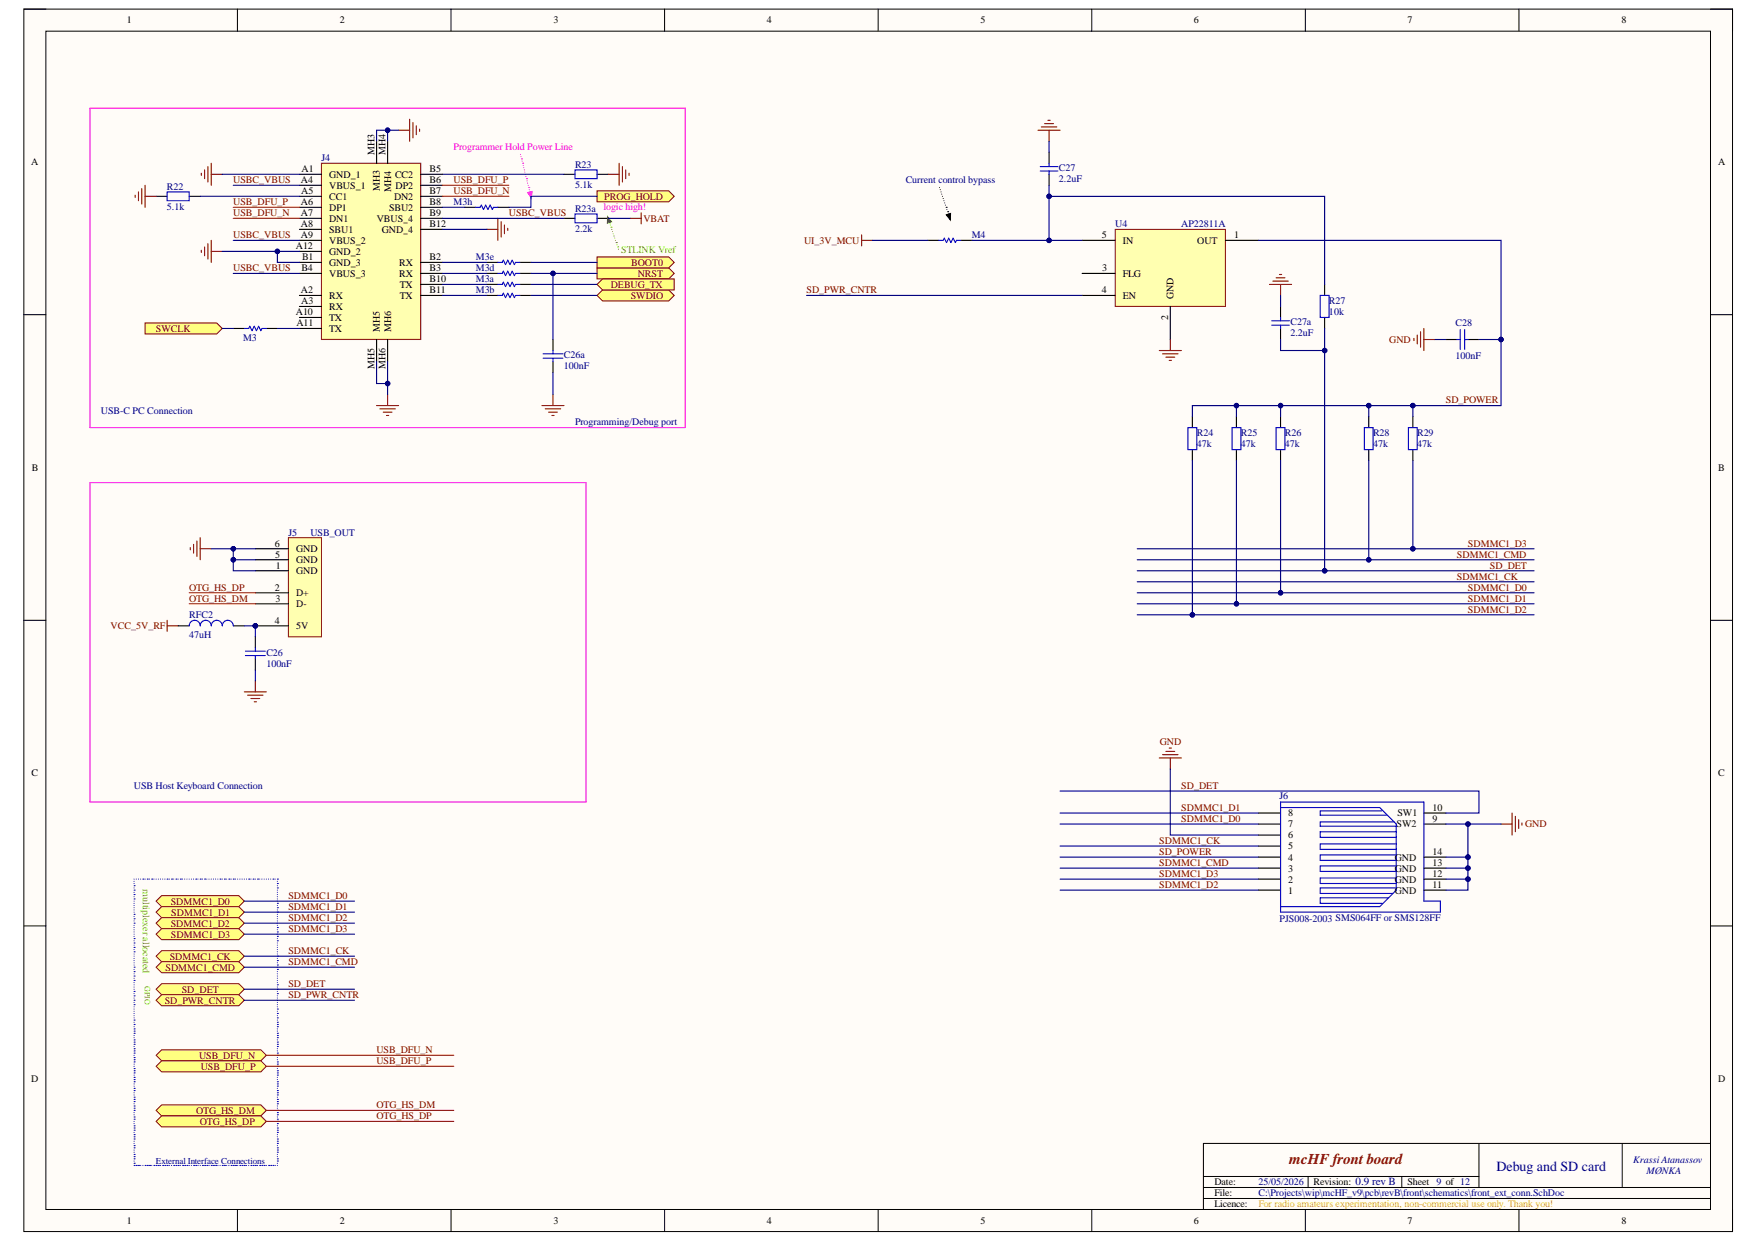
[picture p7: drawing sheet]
<svg xmlns="http://www.w3.org/2000/svg" width="297mm" height="210mm" viewBox="0 0 297 210" stroke-linecap="round" stroke-linejoin="round" font-family="sans-serif">
<defs><g id="words">
<text font-size="2.5" fill="#800000" x="217.8" y="196.8">mcHF front board</text>
<text font-size="2.4" fill="#000080" x="252.8" y="198">Debug and SD card</text>
<g font-size="1.7">
<text x="21.4" y="4">1</text>
<text x="57.4" y="4">2</text>
<text x="93.5" y="4">3</text>
<text x="129.6" y="4">4</text>
<text x="165.7" y="4">5</text>
<text x="201.7" y="4">6</text>
<text x="237.8" y="4">7</text>
<text x="274" y="4">8</text>
<text x="5.3" y="27.9">A</text>
<text x="51" y="29.1">A1</text>
<text x="63.3" y="26.1" transform="rotate(-90 63.3 26.1)">MH3</text>
<text x="65.1" y="26.1" transform="rotate(-90 65.1 26.1)">MH4</text>
<text x="72.6" y="29.1">B5</text>
<text x="290.3" y="27.9">A</text>
<text x="50.8" y="31">A4</text>
<text x="50.8" y="34.7">A6</text>
<text x="50.9" y="32.8">A5</text>
<text x="55.6" y="30">GND_1</text>
<text x="55.6" y="31.9">VBUS_1</text>
<text x="55.6" y="33.8">CC1</text>
<text x="55.6" y="35.6">DP1</text>
<text x="64.2" y="32.3" transform="rotate(-90 64.2 32.3)">MH3</text>
<text x="65.7" y="35.6">SBU2</text>
<text x="66.1" y="32.4" transform="rotate(-90 66.1 32.4)">MH4</text>
<text x="66.6" y="33.8">DN2</text>
<text x="66.7" y="30">CC2</text>
<text x="66.8" y="31.9">DP2</text>
<text x="72.6" y="31">B6</text>
<text x="72.6" y="32.8">B7</text>
<text x="72.6" y="34.7">B8</text>
<text x="50.8" y="36.6">A7</text>
<text x="50.8" y="38.4">A8</text>
<text x="50.8" y="40.3">A9</text>
<text x="55.6" y="37.5">DN1</text>
<text x="55.6" y="39.3">SBU1</text>
<text x="55.6" y="41.2">VBUS_2</text>
<text x="63.7" y="37.5">VBUS_4</text>
<text x="64.5" y="39.3">GND_4</text>
<text x="72.6" y="36.6">B9</text>
<text x="72.6" y="38.4">B12</text>
<text x="186.2" y="40.3">5</text>
<text x="189.7" y="41.2">IN</text>
<text x="202.3" y="41.2">OUT</text>
<text x="208.5" y="40.3">1</text>
<text x="50" y="42.1">A12</text>
<text x="50.9" y="45.9">B4</text>
<text x="51.1" y="44">B1</text>
<text x="55.6" y="43.1">GND_2</text>
<text x="55.6" y="44.9">GND_3</text>
<text x="55.6" y="46.8">VBUS_3</text>
<text x="67.5" y="46.8">RX</text>
<text x="67.5" y="44.9">RX</text>
<text x="72.6" y="47.7">B10</text>
<text x="72.6" y="45.9">B3</text>
<text x="72.6" y="44">B2</text>
<text x="186.2" y="45.9">3</text>
<text x="189.7" y="46.8">FLG</text>
<text x="50" y="53.3">A10</text>
<text x="50.8" y="49.6">A2</text>
<text x="50.9" y="51.4">A3</text>
<text x="55.6" y="50.5">RX</text>
<text x="55.6" y="52.4">RX</text>
<text x="67.5" y="50.5">TX</text>
<text x="67.5" y="48.6">TX</text>
<text x="72.6" y="49.6">B11</text>
<text x="186.1" y="49.6">4</text>
<text x="189.7" y="50.5">EN</text>
<text x="198.3" y="50.5" transform="rotate(-90 198.3 50.5)">GND</text>
<text x="50.1" y="55.2">A11</text>
<text x="55.6" y="54.2">TX</text>
<text x="55.6" y="56.1">TX</text>
<text x="64.2" y="56.1" transform="rotate(-90 64.2 56.1)">MH5</text>
<text x="66.1" y="56.1" transform="rotate(-90 66.1 56.1)">MH6</text>
<text x="197.4" y="54.1" transform="rotate(-90 197.4 54.1)">2</text>
<text x="63.3" y="62.3" transform="rotate(-90 63.3 62.3)">MH5</text>
<text x="65.1" y="62.3" transform="rotate(-90 65.1 62.3)">MH6</text>
<text x="5.4" y="79.6">B</text>
<text x="290.3" y="79.6">B</text>
<text x="46.4" y="92.4">6</text>
<text x="46.5" y="94.2">5</text>
<text x="50" y="95.2">GND</text>
<text x="50" y="93.3">GND</text>
<text x="46.4" y="99.8">2</text>
<text x="46.5" y="101.7">3</text>
<text x="46.6" y="96.1">1</text>
<text x="50" y="100.8">D+</text>
<text x="50" y="97">GND</text>
<text x="46.4" y="105.4">4</text>
<text x="50" y="102.6">D-</text>
<text x="50" y="106.3">5V</text>
<text x="5.3" y="131.2">C</text>
<text x="290.3" y="131.2">C</text>
<text x="217.7" y="138">8</text>
<text x="236.1" y="138">SW1</text>
<text x="242.1" y="137.1">10</text>
<text x="217.7" y="143.6">5</text>
<text x="217.7" y="141.7">6</text>
<text x="217.7" y="139.8">7</text>
<text x="236" y="139.8">SW2</text>
<text x="242.1" y="138.9">9</text>
<text x="217.7" y="149.1">2</text>
<text x="217.7" y="147.3">3</text>
<text x="217.7" y="145.4">4</text>
<text x="235.7" y="149.1">GND</text>
<text x="235.7" y="147.3">GND</text>
<text x="235.7" y="145.4">GND</text>
<text x="242.1" y="148.2">12</text>
<text x="242.1" y="146.4">13</text>
<text x="242.1" y="144.5">14</text>
<text x="217.7" y="151">1</text>
<text x="235.7" y="151">GND</text>
<text x="242.1" y="150.1">11</text>
<text x="5.3" y="182.9">D</text>
<text x="290.3" y="182.9">D</text>
<text x="205.2" y="200.3">Date:</text>
<text x="205.2" y="202.2">File:</text>
<text x="221.9" y="200.3">Revision: 0.9 rev B</text>
<text x="237.8" y="200.3">Sheet</text>
<text x="21.4" y="206.8">1</text>
<text x="57.4" y="206.8">2</text>
<text x="93.5" y="206.8">3</text>
<text x="129.6" y="206.8">4</text>
<text x="165.7" y="206.8">5</text>
<text x="201.7" y="206.8">6</text>
<text x="205.2" y="204">Licence:</text>
<text x="237.8" y="206.8">7</text>
<text x="274" y="206.8">8</text>
</g>
<g font-size="1.7" fill="#000080">
<text x="54.3" y="27.3">J4</text>
<text x="97.2" y="28.4">R23</text>
<text x="178.9" y="28.9">C27</text>
<text x="28.2" y="32.1">R22</text>
<text x="28.2" y="35.4">5.1k</text>
<text x="76.6" y="34.7">M3h</text>
<text x="97.2" y="31.7">5.1k</text>
<text x="97.2" y="35.8">R23a</text>
<text x="153" y="31">Current control bypass</text>
<text x="178.9" y="30.8">2.2uF</text>
<text x="97.2" y="39.1">2.2k</text>
<text x="164.2" y="40.3">M4</text>
<text x="188.4" y="38.4">U4</text>
<text x="199.6" y="38.4">AP22811A</text>
<text x="80.4" y="47.7">M3a</text>
<text x="80.4" y="45.9">M3d</text>
<text x="80.4" y="44">M3e</text>
<text x="80.4" y="49.6">M3b</text>
<text x="224.6" y="51.4">R27</text>
<text x="224.6" y="53.3">10k</text>
<text x="41.1" y="57.6">M3</text>
<text x="218" y="55">C27a</text>
<text x="218" y="56.8">2.2uF</text>
<text x="246" y="55.2">C28</text>
<text x="95.3" y="60.6">C26a</text>
<text x="95.3" y="62.4">100nF</text>
<text x="246" y="60.7">100nF</text>
<text x="17" y="70">USB-C PC Connection</text>
<text x="97.2" y="71.9">Programming/Debug port</text>
<text x="202.2" y="73.7">R24</text>
<text x="202.2" y="75.6">47k</text>
<text x="209.7" y="73.7">R25</text>
<text x="209.7" y="75.6">47k</text>
<text x="217.1" y="73.7">R26</text>
<text x="217.1" y="75.6">47k</text>
<text x="232" y="73.7">R28</text>
<text x="232" y="75.6">47k</text>
<text x="239.4" y="73.7">R29</text>
<text x="239.4" y="75.6">47k</text>
<text x="48.7" y="90.5">J5</text>
<text x="52.4" y="90.5">USB_OUT</text>
<text x="32" y="104.5">RFC2</text>
<text x="32" y="107.8">47uH</text>
<text x="45" y="110.8">C26</text>
<text x="45" y="112.7">100nF</text>
<text x="22.6" y="133.3">USB Host Keyboard Connection</text>
<text x="216.2" y="135">J6</text>
<text x="216.2" y="155.8">PJS008-2003 SMS064FF or SMS128FF</text>
<text x="275.9" y="196.6">Krassi Atanassov</text>
<text x="212.6" y="200.3">25/05/2026</text>
<text x="212.6" y="202.2">C:\Projects\wip\mcHF_v9\pcb\revB\front\schematics\front_ext_conn.SchDoc</text>
<text x="242.7" y="200.3">9 of 12</text>
<text x="278.2" y="198.5">MØNKA</text>
</g>
<g font-size="1.7" fill="#f0f">
<text x="76.6" y="25.4">Programmer Hold Power Line</text>
<text x="102" y="35.4">logic high!</text>
</g>
<g font-size="1.7" fill="#800000">
<text x="39.4" y="34.7">USB_DFU_P</text>
<text x="39.4" y="31">USBC_VBUS</text>
<text x="76.6" y="32.8">USB_DFU_N</text>
<text x="76.6" y="31">USB_DFU_P</text>
<text x="102.1" y="33.8">PROG_HOLD</text>
<text x="39.4" y="36.6">USB_DFU_N</text>
<text x="39.4" y="40.3">USBC_VBUS</text>
<text x="86" y="36.6">USBC_VBUS</text>
<text x="108.7" y="37.5">VBAT</text>
<text x="135.9" y="41.2">UI_3V_MCU</text>
<text x="39.4" y="45.9">USBC_VBUS</text>
<text x="106.7" y="44.9">BOOT0</text>
<text x="107.8" y="46.8">NRST</text>
<text x="103.2" y="48.6">DEBUG_TX</text>
<text x="106.6" y="50.5">SWDIO</text>
<text x="136.3" y="49.6">SD_PWR_CNTR</text>
<text x="26.4" y="56.1">SWCLK</text>
<text x="234.7" y="57.9">GND</text>
<text x="244.3" y="68.2">SD_POWER</text>
<text x="246.2" y="94.2">SDMMC1_CMD</text>
<text x="248" y="92.4">SDMMC1_D3</text>
<text x="32" y="101.7">OTG_HS_DM</text>
<text x="32" y="99.8">OTG_HS_DP</text>
<text x="246.2" y="98">SDMMC1_CK</text>
<text x="248" y="101.7">SDMMC1_D1</text>
<text x="248" y="99.8">SDMMC1_D0</text>
<text x="251.7" y="96.1">SD_DET</text>
<text x="18.7" y="106.3">VCC_5V_RF</text>
<text x="248" y="103.5">SDMMC1_D2</text>
<text x="196" y="125.9">GND</text>
<text x="199.6" y="137.1">SDMMC1_D1</text>
<text x="199.6" y="133.3">SD_DET</text>
<text x="195.9" y="142.6">SDMMC1_CK</text>
<text x="199.6" y="138.9">SDMMC1_D0</text>
<text x="257.7" y="139.8">GND</text>
<text x="195.9" y="148.2">SDMMC1_D3</text>
<text x="195.9" y="146.4">SDMMC1_CMD</text>
<text x="195.9" y="144.5">SD_POWER</text>
<text x="28.8" y="152.9">SDMMC1_D0</text>
<text x="28.9" y="154.7">SDMMC1_D1</text>
<text x="48.7" y="153.8">SDMMC1_D1</text>
<text x="48.7" y="155.7">SDMMC1_D2</text>
<text x="48.7" y="151.9">SDMMC1_D0</text>
<text x="195.9" y="150.1">SDMMC1_D2</text>
<text x="28.8" y="156.6">SDMMC1_D2</text>
<text x="28.9" y="158.4">SDMMC1_D3</text>
<text x="48.7" y="157.5">SDMMC1_D3</text>
<text x="48.7" y="161.2">SDMMC1_CK</text>
<text x="28" y="164">SDMMC1_CMD</text>
<text x="28.7" y="162.2">SDMMC1_CK</text>
<text x="30.7" y="167.7">SD_DET</text>
<text x="48.7" y="166.8">SD_DET</text>
<text x="48.7" y="163.1">SDMMC1_CMD</text>
<text x="27.8" y="169.6">SD_PWR_CNTR</text>
<text x="48.7" y="168.7">SD_PWR_CNTR</text>
<text x="33.6" y="178.9">USB_DFU_N</text>
<text x="63.6" y="178">USB_DFU_N</text>
<text x="63.6" y="179.9">USB_DFU_P</text>
<text x="33.9" y="180.8">USB_DFU_P</text>
<text x="33.2" y="188.2">OTG_HS_DM</text>
<text x="33.8" y="190.1">OTG_HS_DP</text>
<text x="63.6" y="187.3">OTG_HS_DM</text>
<text x="63.6" y="189.2">OTG_HS_DP</text>
</g>
<g font-size="1.7" fill="#0f0">
<text x="105" y="42.7">STLINK Vref</text>
<text x="24.2" y="150.2" transform="rotate(90 24.2 150.2)">multiplexer allocated</text>
</g>
<text font-size="1.7" fill="#f90" x="212.6" y="204">For radio amateurs experimentation, non-commercial use only. Thank you!</text>
<text font-size="1.5" fill="#000080" x="26.4" y="196.7">External Interface Connections</text>
<text font-size="1.4" fill="#0f0" x="24.4" y="166.6" transform="rotate(90 24.4 166.6)">GPIO</text>
</g></defs>
<path d="M4 1.5h288.7v206.6h-288.7z" fill-rule="evenodd" fill="#fffcf8"/>
<path d="M4 1.5h288.7v206.6h-288.7z" fill="none" stroke="#000" stroke-width=".17"/>
<path d="M7.8 5.3h281.2v199.1h-281.2z" fill-rule="evenodd" fill="#fffcf8"/>
<g fill="none" stroke="#000" stroke-width=".17">
<path d="M4 1.5h3.8M7.8 5.3h281.2v199.1h-281.2zM40.1 1.5v3.8M76.2 1.5v3.8M112.3 1.5v3.8M148.4 1.5v3.8M184.5 1.5v3.8M220.6 1.5v3.8M256.6 1.5v3.8M289 1.5h3.7v3.8M4 53.2h3.8M289 53.2h3.7"/>
<path d="M4 104.8h3.8M289 104.8h3.7M4 156.5h3.8M289 156.5h3.7M203.3 198.8h46.6M221 198.8v1.9M236.9 198.8v1.9M249.9 193.2v7.5M274.1 193.2v7.5M289 193.2h-85.7v11.2M40.1 204.4v3.7M76.2 204.4v3.7"/>
<path d="M112.3 204.4v3.7M148.4 204.4v3.7M184.5 204.4v3.7M203.3 200.7h85.7M203.3 202.5h85.7M220.6 204.4v3.7M256.6 204.4v3.7M292.7 204.4v3.7"/>
</g>
<path d="M15.2 18.3h100.6v54h-100.6z" fill="none" stroke="#f0f" stroke-width=".18"/>
<path d="M26.4 167.2l.9-.9h13l1 .9-1 .9h-13z" fill-rule="evenodd" fill="#ffff80"/>
<path d="M26.4 167.2l.9-.9h13l1 .9-1 .9h-13z" fill="none" stroke="#800000" stroke-width=".17"/>
<g fill="none" stroke="#0000b4" stroke-width=".18">
<path d="M22.7 149.7h.1M22.7 150.4h.1M22.7 151.2h.1M22.7 151.9h.1M22.7 154.5h.1M22.7 155.3h.1M22.7 156h.1M22.7 158.6h.1M22.7 159.4h.1M22.7 148.6h.1M22.7 148.9v.1M22.7 149.3h.1"/>
<path d="M22.7 150.1h.1M22.7 150.8h.1M22.7 151.6h.1M22.7 152.3h.1M22.7 152.7h.1M22.7 153h.1M22.7 153.4h.1M22.7 153.8h.1M22.7 154.2h.1M22.7 154.9h.1M22.7 155.6v.1M22.7 156.4h.1"/>
<path d="M22.7 156.8h.1M22.7 157.1h.1M22.7 157.5h.1M22.7 157.9h.1M22.7 158.3h.1M22.7 159h.1M22.7 159.7h.1M23 148.6h.1M23.4 148.6h.1M23.8 148.6h.1M24.1 148.6h.1M24.5 148.6h.1"/>
<path d="M24.9 148.6h.1M25.3 148.6h.1M25.6 148.6h.1M26 148.6h.1M26.4 148.6h.1M26.7 148.6h.1M27.1 148.6h.1M27.5 148.6h.1M27.9 148.6h.1M28.2 148.6h.1M28.6 148.6h.1M29 148.6h.1"/>
<path d="M29.4 148.6h.1M29.7 148.6h.1M30.1 148.6h.1M30.5 148.6h.1M30.8 148.6h.1M31.2 148.6h.1M31.6 148.6h.1M32 148.6h.1M32.3 148.6h.1M32.7 148.6h.1M33.1 148.6h.1M33.5 148.6h.1"/>
<path d="M33.8 148.6h.1M34.2 148.6h.1M34.6 148.6h.1M34.9 148.6h.1M35.3 148.6h.1M35.7 148.6h.1M36.1 148.6h.1M36.4 148.6h.1M36.8 148.6h.1M37.2 148.6h.1M37.5 148.6h.1M37.9 148.6h.1"/>
<path d="M38.3 148.6h.1M38.7 148.6h.1M39 148.6h.1M39.4 148.6h.1M39.8 148.6h.1M40.2 148.6h.1M40.5 148.6h.1M40.9 148.6h.1M41.3 148.6h.1M41.6 148.6h.1M42 148.6h.1M42.4 148.6h.1"/>
<path d="M42.8 148.6h.1M43.1 148.6h.1M43.5 148.6h.1M43.9 148.6h.1M44.3 148.6h.1M44.6 148.6h.1M45 148.6h.1M45.4 148.6h.1M45.7 148.6h.1M46.1 148.6h.1M46.5 148.6h.1M46.9 148.6h.1"/>
<path d="M46.9 159h.1M46.9 158.3h.1M46.9 157.5h.1M46.9 156.8h.1M46.9 154.2h.1M46.9 153.4h.1M46.9 152.7h.1M46.9 150.1h.1M46.9 149.3h.1M46.9 148.9h.1M46.9 149.7h.1M46.9 150.4h.1"/>
<path d="M46.9 150.8h.1M46.9 151.2h.1M46.9 151.5v.1M46.9 151.9h.1M46.9 152.3h.1M46.9 153h.1M46.9 153.8h.1M46.9 154.5h.1M46.9 154.9h.1M46.9 155.3h.1M46.9 155.6h.1M46.9 156h.1"/>
<path d="M46.9 156.4h.1M46.9 157.1h.1M46.9 157.9h.1M46.9 158.6h.1M46.9 159.4h.1M46.9 159.7h.1M22.7 160.1h.1M22.7 160.9h.1M22.7 163.5h.1M22.7 164.2h.1M22.7 165h.1M22.7 165.7h.1"/>
<path d="M22.7 167.6h.1M22.7 168.3h.1M22.7 169h.1M22.7 169.8h.1M22.7 172.4h.1M22.7 160.5h.1M22.7 161.2h.1M22.7 161.6h.1M22.7 162h.1M22.7 162.3h.1M22.7 162.7h.1M22.7 163.1h.1"/>
<path d="M22.7 163.8h.1M22.7 164.6h.1M22.7 165.3h.1M22.7 166.1h.1M22.7 166.4h.1M22.7 166.8h.1M22.7 167.2h.1M22.7 167.9h.1M22.7 168.7h.1M22.7 169.4h.1M22.7 170.2h.1M22.7 170.5h.1"/>
<path d="M22.7 170.9h.1M22.7 171.3h.1M22.7 171.7h.1M22.7 172h.1M22.7 172.8h.1M46.9 172.8h.1M46.9 172h.1M46.9 171.3h.1M46.9 170.5h.1M46.9 167.9h.1M46.9 167.2h.1M46.9 166.4h.1"/>
<path d="M46.9 163.8h.1M46.9 163.1h.1M46.9 162.3h.1M46.9 161.6h.1M46.9 160.1h.1M46.9 160.5h.1M46.9 160.9h.1M46.9 161.2h.1M46.9 162h.1M46.9 162.7h.1M46.9 163.5h.1M46.9 164.2h.1"/>
<path d="M46.9 164.6h.1M46.9 164.9v.1M46.9 165.3h.1M46.9 165.7h.1M46.9 166.1h.1M46.9 166.8h.1M46.9 167.6h.1M46.9 168.3h.1M46.9 168.7h.1M46.9 169h.1M46.9 169.4h.1M46.9 169.8h.1"/>
<path d="M46.9 170.2h.1M46.9 170.9h.1M46.9 171.6v.1M46.9 172.4h.1"/>
</g>
<g fill="none" stroke="#0000b4" stroke-width=".19">
<path d="M22.7 173.1h.1M22.7 173.9h.1M22.7 174.3h.1M22.7 174.6h.1M22.7 175.8h.1M22.7 176.1h.1M22.7 176.5h.1M22.7 177.2h.1M22.7 177.6h.1M22.7 178h.1M22.7 178.7h.1M22.7 179.1h.1"/>
<path d="M22.7 179.5h.1M22.7 173.5h.1M22.7 175h.1M22.7 175.4h.1M22.7 176.9h.1M22.7 178.4h.1M22.7 179.8v.1M46.9 179.8h.1M46.9 179.5h.1M46.9 178.4h.1M46.9 178h.1M46.9 176.9h.1"/>
<path d="M46.9 176.5h.1M46.9 176.1h.1M46.9 175.4h.1M46.9 175h.1M46.9 174.6h.1M46.9 173.5h.1M46.9 173.1h.1M46.9 173.9h.1M46.9 174.3h.1M46.9 175.7v.1M46.9 177.2h.1M46.9 177.6h.1"/>
<path d="M46.9 178.7h.1M46.9 179.1h.1M22.7 180.6h.1M22.7 181h.1M22.7 181.3h.1M22.7 182.1h.1M22.7 182.5h.1M22.7 182.8h.1M22.7 183.9h.1M22.7 184.3h.1M22.7 185.4h.1M22.7 185.8h.1"/>
<path d="M22.7 186.2h.1M22.7 186.9h.1M22.7 187.3h.1M22.7 187.7h.1M22.7 188.8h.1M22.7 189.2h.1M22.7 190.3h.1M22.7 190.6h.1M22.7 191h.1M22.7 191.8h.1M22.7 192.1h.1M22.7 192.5h.1"/>
<path d="M22.7 193.6h.1M22.7 194h.1M22.7 195.1h.1M22.7 195.5h.1M22.7 195.8h.1M22.7 196.6h.1M22.7 197h.1M22.7 180.2h.1M22.7 181.7h.1M22.7 183.2h.1M22.7 183.6h.1M22.7 184.7h.1"/>
<path d="M22.7 185.1h.1M22.7 186.5v.1M22.7 188h.1M22.7 188.4h.1M22.7 189.5h.1M22.7 189.9h.1M22.7 191.4h.1M22.7 192.9h.1M22.7 193.2v.1M22.7 194.4h.1M22.7 194.7h.1M22.7 196.2h.1"/>
<path d="M23 197h.1M23.4 197h.1M23.8 197h.1M24.1 197h.1M24.5 197h.1M24.9 197h.1M25.3 197h.1M25.6 197h.1M26 197h.1M26.4 197h.1M26.8 197h.1M27.1 197h.1"/>
<path d="M27.5 197h.1M27.9 197h.1M28.2 197h.1M28.6 197h.1M29 197h.1M29.4 197h.1M29.7 197h.1M30.1 197h.1M30.5 197h.1M30.9 197h.1M31.2 197h.1M31.6 197h.1"/>
<path d="M32 197h.1M32.3 197h.1M32.7 197h.1M33.1 197h.1M33.5 197h.1M33.8 197h.1M34.2 197h.1M34.6 197h.1M34.9 197h.1M35.3 197h.1M35.7 197h.1M36.1 197h.1"/>
<path d="M36.4 197h.1M36.8 197h.1M37.2 197h.1M37.6 197h.1M37.9 197h.1M38.3 197h.1M38.7 197h.1M39.1 197h.1M39.4 197h.1M39.8 197h.1M40.2 197h.1M40.5 197h.1"/>
<path d="M40.9 197h.1M41.3 197h.1M41.7 197h.1M42 197h.1M42.4 197h.1M42.8 197h.1M43.1 197h.1M43.5 197h.1M43.9 197h.1M44.3 197h.1M44.6 197h.1M45 197h.1"/>
<path d="M45.4 197h.1M45.8 197h.1M46.1 197h.1M46.5 197h.1M46.9 196.2h.1M46.9 195.8h.1M46.9 194.7h.1M46.9 194.4h.1M46.9 194h.1M46.9 193.2h.1M46.9 192.9h.1M46.9 192.5h.1"/>
<path d="M46.9 191.4h.1M46.9 191h.1M46.9 190.6h.1M46.9 189.9h.1M46.9 189.5h.1M46.9 189.2h.1M46.9 188.4h.1M46.9 188h.1M46.9 187.7h.1M46.9 186.5h.1M46.9 186.2h.1M46.9 185.8h.1"/>
<path d="M46.9 185.1h.1M46.9 184.7h.1M46.9 184.3h.1M46.9 183.6h.1M46.9 183.2h.1M46.9 182.8h.1M46.9 181.7h.1M46.9 181.3h.1M46.9 181h.1M46.9 180.2h.1M46.9 180.6h.1M46.9 182.1h.1"/>
<path d="M46.9 182.4v.1M46.9 183.9h.1M46.9 185.4h.1M46.9 186.9h.1M46.9 187.3h.1M46.9 188.8h.1M46.9 190.3h.1M46.9 191.8h.1M46.9 192.1h.1M46.9 193.6h.1M46.9 195.1h.1M46.9 195.5h.1"/>
<path d="M46.9 196.6h.1M46.9 197h.1"/>
</g>
<path d="M27.3 168.1h13l1 .9-1 1h-13l-.9-1z" fill-rule="evenodd" fill="#ffff80"/>
<path d="M27.3 168.1h13l1 .9-1 1h-13l-.9-1z" fill="none" stroke="#800000" stroke-width=".17"/>
<path d="M238.9 57.2v.4M239.5 56.6v1.5M240 56.1v2.6M240.6 55.5v3.7M240.6 57.4h1.8" fill="none" stroke="#800000" stroke-width=".19"/>
<g fill="none" stroke="#000" stroke-width=".19">
<path d="M223.8 48.1v1.8M223.8 53.7v1.8M244.3 57.4h1.9M248 57.4h1.9M201.5 70.4v1.9M201.5 76v1.8M208.9 70.4v1.9M208.9 76v1.8M216.4 70.4v1.9M216.4 76v1.8M231.3 70.4v1.9M231.3 76v1.8"/>
<path d="M238.7 70.4v1.9M238.7 76v1.8"/>
</g>
<path d="M223.1 49.9h1.5v3.8h-1.5zM246.2 57.4h.5M246.7 55.7v3.3M247.5 57.4h.5M247.5 55.7v3.3M200.7 72.3h1.5v3.7h-1.5zM208.2 72.3h1.5v3.7h-1.5zM215.6 72.3h1.5v3.7h-1.5zM230.5 72.3h1.5v3.7h-1.5zM238 72.3h1.5v3.7h-1.5z" fill="none" stroke="#00f" stroke-width=".19"/>
<path d="M26.4 178.4l.9-1h16.8l.9 1-.9 .9h-16.8z" fill-rule="evenodd" fill="#ffff80"/>
<path d="M26.4 178.4l.9-1h16.8l.9 1-.9 .9h-16.8z" fill="none" stroke="#800000" stroke-width=".17"/>
<path d="M26.4 180.2l.9-.9h16.8l.9 .9-.9 1h-16.8z" fill-rule="evenodd" fill="#ffff80"/>
<path d="M26.4 180.2l.9-.9h16.8l.9 .9-.9 1h-16.8z" fill="none" stroke="#800000" stroke-width=".17"/>
<path d="M26.4 161.6l.9-.9h13l1 .9-1 .9h-13z" fill-rule="evenodd" fill="#ffff80"/>
<path d="M26.4 161.6l.9-.9h13l1 .9-1 .9h-13z" fill="none" stroke="#800000" stroke-width=".17"/>
<path d="M26.4 163.5l.9-1h13l1 1-1 .9h-13z" fill-rule="evenodd" fill="#ffff80"/>
<path d="M26.4 163.5l.9-1h13l1 1-1 .9h-13z" fill="none" stroke="#800000" stroke-width=".17"/>
<path d="M26.4 152.3l.9-.9h13l1 .9-1 .9h-13z" fill-rule="evenodd" fill="#ffff80"/>
<path d="M26.4 152.3l.9-.9h13l1 .9-1 .9h-13z" fill="none" stroke="#800000" stroke-width=".17"/>
<path d="M26.4 154.2l.9-1h13l1 1-1 .9h-13z" fill-rule="evenodd" fill="#ffff80"/>
<path d="M26.4 154.2l.9-1h13l1 1-1 .9h-13z" fill="none" stroke="#800000" stroke-width=".17"/>
<path d="M27.3 155.1h13l1 .9-1 1h-13l-.9-1z" fill-rule="evenodd" fill="#ffff80"/>
<path d="M27.3 155.1h13l1 .9-1 1h-13l-.9-1z" fill="none" stroke="#800000" stroke-width=".17"/>
<path d="M26.4 157.9l.9-.9h13l1 .9-1 .9h-13z" fill-rule="evenodd" fill="#ffff80"/>
<path d="M26.4 157.9l.9-.9h13l1 .9-1 .9h-13z" fill="none" stroke="#800000" stroke-width=".17"/>
<g fill="none" stroke="#000" stroke-width=".18">
<path d="M158.7 31.7h.1M158.9 32.1h.1M159 32.4h.1M159.1 32.8h.1M159.2 33.2h.1M159.4 33.5v.1M159.5 33.9h.1M159.6 34.3h.1M159.7 34.7h.1M159.9 35h.1M159.9 36.3l.7-.2v1.1zM160 35.4h.1"/>
<path d="M160.1 35.8h.1M160.2 36.2h.1M160.4 36.5h.1M160.5 36.9h.1"/>
</g>
<path d="M159.9 36.3l.7-.2v1.1z" fill="#000"/>
<path d="M188.4 38.8h18.7v13h-18.7z" fill-rule="evenodd" fill="#ffffb0"/>
<path d="M188.4 38.8h18.7v13h-18.7z" fill="none" stroke="#800000" stroke-width=".17"/>
<g fill="none" stroke="#000" stroke-width=".19">
<path d="M177.3 25.7v1.9M177.3 29.5v1.8M182.8 40.6h5.6M182.8 46.2h5.6M182.8 49.9h5.6M197.7 51.8v5.6M207.1 40.6h5.5M212.6 139.3h3.8M212.6 137.4h3.8M240.6 139.3h3.7M240.6 137.4h3.7M212.6 150.4h3.8"/>
<path d="M212.6 148.6h3.8M212.6 146.7h3.8M212.6 144.9h3.8M212.6 143h3.8M212.6 141.1h3.8M240.6 150.4h3.7M240.6 148.6h3.7M240.6 146.7h3.7M240.6 144.9h3.7"/>
</g>
<path d="M175.4 22h3.7M175.9 21.5h2.7M176.5 20.9h1.5M177.1 20.3h.3M177.3 22v1.9M195.9 59.2h3.7M196.4 59.8h2.6M197.7 57.4v1.8M197 60.4h1.5M197.6 60.9h.3" fill="none" stroke="#800000" stroke-width=".19"/>
<g fill="none" stroke="#00f" stroke-width=".19">
<path d="M175.8 28.9h2.9M175.8 28.2h2.9M177.3 27.6v.6M177.3 28.9v.6M216.4 135.5h24.2v16.8h2.8v1.9h-27zM216.4 136.5h16.7l2.8 2.8v11.1l-2.8 2.8h-16.7M233.5 137h-10.4v.8h11.1M235.5 138.9h-12.4v.7h12.8M234.6 151.7h-11.5v1h10.4M235.9 140.6h-12.8v.9h12.8M235.9 142.6h-12.8v.9h12.8M235.9 144.5h-12.8v.9h12.8"/>
<path d="M235.9 146.3h-12.8v1h12.8M235.9 148.4h-12.8v.9h12.8M235.9 150.1h-12.8v.9h12.3"/>
</g>
<path d="M100.9 45.3h12.1l.9 .9-.9 .9h-12.1z" fill-rule="evenodd" fill="#ffff80"/>
<path d="M100.9 45.3h12.1l.9 .9-.9 .9h-12.1z" fill="none" stroke="#800000" stroke-width=".17"/>
<path d="M24.5 54.6h12.1l1 .9-1 .9h-12.1z" fill-rule="evenodd" fill="#ffff80"/>
<path d="M24.5 54.6h12.1l1 .9-1 .9h-12.1z" fill="none" stroke="#800000" stroke-width=".17"/>
<path d="M100.9 49.9l.9-.9h11.2l.9 .9-.9 1h-11.2z" fill-rule="evenodd" fill="#ffff80"/>
<path d="M100.9 49.9l.9-.9h11.2l.9 .9-.9 1h-11.2z" fill="none" stroke="#800000" stroke-width=".17"/>
<path d="M100.9 48.1l.9-1h12.1v1.9h-12.1z" fill-rule="evenodd" fill="#ffff80"/>
<path d="M100.9 48.1l.9-1h12.1v1.9h-12.1z" fill="none" stroke="#800000" stroke-width=".17"/>
<path d="M34 42.3v.4M34.6 41.7v1.5M35.1 41.2v2.6M35.7 40.6v3.7M35.7 42.5h1.9" fill="none" stroke="#800000" stroke-width=".18"/>
<circle cx="43.1" cy="105.8" r=".37" fill="#000080"/>
<circle cx="43.1" cy="105.8" r=".37" fill="none" stroke="#000080" stroke-width=".17"/>
<path d="M48.7 90.9h5.6v16.7h-5.6z" fill-rule="evenodd" fill="#ffffb0"/>
<path d="M48.7 90.9h5.6v16.7h-5.6z" fill="none" stroke="#800000" stroke-width=".17"/>
<path d="M43.1 96.5h5.6M43.1 100.2h5.6M43.1 102h5.6M43.1 105.8h5.6" fill="none" stroke="#000" stroke-width=".18"/>
<circle cx="43.1" cy="105.8" r=".37" fill="#000080"/>
<circle cx="43.1" cy="105.8" r=".37" fill="none" stroke="#000080" stroke-width=".17"/>
<path d="M43.1 94.6h5.6M43.1 92.7h5.6" fill="none" stroke="#000" stroke-width=".18"/>
<path d="M26.4 187.7l.9-1h16.8l.9 1-.9 .9h-16.8z" fill-rule="evenodd" fill="#ffff80"/>
<path d="M26.4 187.7l.9-1h16.8l.9 1-.9 .9h-16.8z" fill="none" stroke="#800000" stroke-width=".17"/>
<path d="M26.4 189.5l.9-.9h16.8l.9 .9-.9 1h-16.8z" fill-rule="evenodd" fill="#ffff80"/>
<path d="M26.4 189.5l.9-.9h16.8l.9 .9-.9 1h-16.8z" fill="none" stroke="#800000" stroke-width=".17"/>
<path d="M15.2 81.6h83.8v53.9h-83.8z" fill="none" stroke="#f0f" stroke-width=".18"/>
<path d="M145.6 39.7v1.9M145.6 40.6h1.8M32.2 92.5v.4M32.7 92v1.5M33.3 91.4v2.6M33.8 90.9v3.7M33.8 92.7h1.9M28.2 104.8v1.9M28.2 105.8h1.9" fill="none" stroke="#800000" stroke-width=".18"/>
<path d="M156.8 40.6h1.8M162.4 40.6h1.8" fill="none" stroke="#000" stroke-width=".18"/>
<path d="M158.6 40.6h.8l.2-.3 .3 .7 .4-.7 .4 .7 .3-.7 .4 .7 .2-.4h.8" fill="none" stroke="#00f" stroke-width=".18"/>
<path d="M195.9 128.1h3.7M196.4 127.5h2.6M197 127h1.5M197.6 126.4h.3M197.7 128.1v1.9M253.6 139.3h1.9M255.5 137.4v3.7M256 138v2.6M256.6 138.5v1.5M257.2 139.1v.4" fill="none" stroke="#800000" stroke-width=".19"/>
<path d="M54.3 27.6h16.8v29.8h-16.8z" fill-rule="evenodd" fill="#ffffb0"/>
<path d="M54.3 27.6h16.8v29.8h-16.8zM67.4 22h1.8M69.2 20.2v3.7M69.8 20.7v2.6M70.3 21.3v1.5M70.9 21.8v.4M63.6 68.5h3.8M64.2 69.1h2.6M64.7 69.7h1.5M65.3 70.2h.4M65.5 66.7v1.8" fill="none" stroke="#800000" stroke-width=".18"/>
<g fill="none" stroke="#000" stroke-width=".18">
<path d="M50.6 29.5h3.7M50.6 31.3h3.7M50.6 33.2h3.7M50.6 35h3.7M50.6 36.9h3.7M50.6 38.8h3.7M63.6 23.9v3.7M65.5 23.9v3.7M71.1 29.5h3.7M71.1 31.3h3.7M71.1 33.2h3.7M71.1 35h3.7"/>
<path d="M71.1 36.9h3.7M71.1 38.8h3.7M50.6 40.6h3.7M50.6 42.5h3.7M50.6 44.3h3.7M50.6 46.2h3.7M50.6 49.9h3.7M50.6 51.8h3.7M50.6 53.7h3.7M50.6 55.5h3.7M63.6 57.4v3.7M65.5 57.4v3.7"/>
<path d="M71.1 44.3h3.7M71.1 46.2h3.7M71.1 49.9h3.7M71.1 48.1h3.7"/>
</g>
<path d="M100.9 43.4h12.1l.9 .9-.9 1h-12.1z" fill-rule="evenodd" fill="#ffff80"/>
<path d="M100.9 43.4h12.1l.9 .9-.9 1h-12.1z" fill="none" stroke="#800000" stroke-width=".17"/>
<g fill="none" stroke="#000" stroke-width=".18">
<path d="M26.4 33.2h1.8M32 33.2h1.8M95.3 29.5h1.9M95.3 36.9h1.9M100.9 29.5h1.8M100.9 36.9h1.8M39.4 55.5h1.9M45 55.5h1.9M82.3 48.1h1.8M82.3 49.9h1.8M82.3 46.2h1.8M82.3 44.3h1.8"/>
<path d="M87.8 48.1h1.9M87.8 49.9h1.9M87.8 46.2h1.9M87.8 44.3h1.9M30.1 105.8h1.9M39.4 105.8h1.9M43.1 107.6v1.9M43.1 111.3v1.9"/>
</g>
<g fill="none" stroke="#00f" stroke-width=".18">
<path d="M28.2 32.4h3.8v1.5h-3.8zM97.2 28.7h3.7v1.5h-3.7zM97.2 36.2h3.7v1.4h-3.7zM41.3 55.5h.7l.2-.4 .4 .8 .4-.8 .3 .8 .4-.8 .4 .8 .2-.4h.7M84.1 48.1h.8l.1-.4 .4 .7 .4-.7 .4 .7 .3-.7 .4 .7 .2-.3h.7M84.1 49.9h.8l.1-.3 .4 .7 .4-.7 .4 .7 .3-.7 .4 .7 .2-.4h.7M84.1 46.2h.8l.1-.4 .4 .8 .4-.8 .4 .8 .3-.8 .4 .8 .2-.4h.7M84.1 44.3h.8l.1-.3 .4 .7 .4-.7 .4 .7 .3-.7 .4 .7 .2-.4h.7M32 105.8a.93 .93 0 0 1 .9-1 .93 .93 0 0 1 .9 1 .93 .93 0 0 1 1-1 .93 .93 0 0 1 .9 1 .93 .93 0 0 1 .9-1 .93 .93 0 0 1 1 1 .93 .93 0 0 1 .9-1 .93 .93 0 0 1 .9 1M41.5 110h3.3M41.5 110.8h3.3M43.1 109.5v.5"/>
<path d="M43.1 110.8v.5"/>
</g>
<g fill="none" stroke="#800000" stroke-width=".18">
<path d="M22.8 33v.4M23.4 32.4v1.5M24 31.9v2.6M24.5 31.3v3.7M24.5 33.2h1.9M34 29.3v.3M34.6 28.7v1.5M35.1 28.2v2.6M35.7 29.5h1.9M35.7 27.6v3.7M82.3 38.8h1.8M84.1 36.9v3.7"/>
<path d="M84.7 37.5v2.6M85.2 38v1.5M85.8 38.6v.3M102.7 29.5h1.9M104.6 27.6v3.7M105.2 28.2v2.6M105.7 28.7v1.5M106.3 29.3v.3M41.3 116.9h3.7M41.8 117.5h2.6M42.4 118.1h1.5M43 118.6h.3"/>
<path d="M43.1 115.1v1.8"/>
</g>
<g fill="none" stroke="#0f0" stroke-width=".18">
<path d="M102.7 36.9h.1M102.9 37.3h.1M103 37.6h.1M103.1 38h.1M103.2 38.4h.1M103.4 38.8h.1M103.5 39.1h.1M103.6 39.5h.1M103.7 39.9h.1M103.9 40.3h.1M104 40.6h.1M104.1 41h.1"/>
<path d="M104.2 41.4h.1M104.4 41.7h.1M104.5 42.1h.1"/>
</g>
<path d="M102.7 36.6l.6 .9-.7 .2z" fill="#0f0"/>
<path d="M102.7 36.6l.6 .9-.7 .2z" fill="none" stroke="#0f0" stroke-width=".18"/>
<path d="M78.5 35h1.9M84.1 35h1.9" fill="none" stroke="#000" stroke-width=".18"/>
<path d="M80.4 35h.7l.2-.3 .4 .7 .4-.7 .3 .7 .4-.7 .4 .7 .2-.4h.7" fill="none" stroke="#00f" stroke-width=".18"/>
<path d="M100.9 32.2h12.1l.9 1-.9 .9h-12.1z" fill-rule="evenodd" fill="#ffff80"/>
<path d="M100.9 32.2h12.1l.9 1-.9 .9h-12.1z" fill="none" stroke="#800000" stroke-width=".17"/>
<g fill="none" stroke="#f0f" stroke-width=".18">
<path d="M87.9 26.1h.1M88 26.5h.1M88.1 26.8h.1M88.2 27.2h.1M88.3 27.6h.1M88.4 28h.1M88.5 28.3h.1M88.6 28.7h.1M88.7 29.1h.1M88.8 29.5h.1M88.9 29.8h.1M89 30.2h.1"/>
<path d="M89.1 30.6h.1M89.1 30.9h.1M89.2 31.3h.1M89.3 31.7h.1M89.4 32.1h.1M89.5 32.4h.1M89.6 32.8h.1M89.7 33.2h.1"/>
</g>
<path d="M89.2 32.5l.7-.1-.1 1z" fill="#f0f"/>
<path d="M89.2 32.5l.7-.1-.1 1z" fill="none" stroke="#f0f" stroke-width=".18"/>
<path d="M93.4 57.4v1.8M93.4 61.1v1.9" fill="none" stroke="#000" stroke-width=".18"/>
<path d="M91.8 59.8h3.3M93.4 59.2v.6M91.8 60.5h3.3M93.4 60.5v.6" fill="none" stroke="#00f" stroke-width=".18"/>
<path d="M106.5 36.9h1.8M108.3 36v1.8M91.6 68.5h3.7M92.1 69.1h2.6M92.7 69.7h1.5M93.2 70.2h.4M93.4 66.7v1.8" fill="none" stroke="#800000" stroke-width=".18"/>
<path d="M216.4 51.8v1.9M216.4 55.5v1.9" fill="none" stroke="#000" stroke-width=".19"/>
<path d="M214.9 55h3M214.9 54.2h3M216.4 53.7v.5M216.4 55v.5" fill="none" stroke="#00f" stroke-width=".19"/>
<path d="M214.5 48.1h3.7M215.1 47.5h2.6M215.6 47h1.5M216.2 46.4h.3M216.4 48.1v1.8" fill="none" stroke="#800000" stroke-width=".19"/>
<path d="M238.7 68.5v1.9" fill="none" stroke="#000080" stroke-width=".19"/>
<circle cx="238.7" cy="68.5" r=".38" fill="#000080"/>
<circle cx="238.7" cy="68.5" r=".38" fill="none" stroke="#000080" stroke-width=".17"/>
<path d="M32 102h11.1M32 100.2h11.1" fill="none" stroke="#f00" stroke-width=".18"/>
<path d="M33.8 33.2h16.8M35.7 92.7h7.4" fill="none" stroke="#000080" stroke-width=".18"/>
<circle cx="39.4" cy="92.7" r=".37" fill="#000080"/>
<circle cx="39.4" cy="92.7" r=".37" fill="none" stroke="#000080" stroke-width=".17"/>
<path d="M37.6 42.5h13M37.6 55.5h1.8" fill="none" stroke="#000080" stroke-width=".18"/>
<circle cx="46.9" cy="42.5" r=".37" fill="#000080"/>
<circle cx="46.9" cy="42.5" r=".37" fill="none" stroke="#000080" stroke-width=".17"/>
<path d="M37.6 29.5h13M39.4 94.6v1.9h3.7" fill="none" stroke="#000080" stroke-width=".18"/>
<circle cx="39.4" cy="94.6" r=".37" fill="#000080"/>
<circle cx="39.4" cy="94.6" r=".37" fill="none" stroke="#000080" stroke-width=".17"/>
<path d="M39.4 92.7v1.9h3.7" fill="none" stroke="#000080" stroke-width=".18"/>
<circle cx="39.4" cy="94.6" r=".37" fill="#000080"/>
<circle cx="39.4" cy="94.6" r=".37" fill="none" stroke="#000080" stroke-width=".17"/>
<circle cx="39.4" cy="92.7" r=".37" fill="#000080"/>
<circle cx="39.4" cy="92.7" r=".37" fill="none" stroke="#000080" stroke-width=".17"/>
<path d="M39.4 40.6h11.2M41.3 105.8h1.8v1.8M41.3 157.9h18.6M41.3 156h18.6M41.3 154.2h18.6M41.3 152.3h18.6M41.3 169h18.6M41.3 167.2h18.6M41.3 163.5h18.6M41.3 161.6h18.6" fill="none" stroke="#000080" stroke-width=".18"/>
<path d="M39.4 36.9h11.2M39.4 35h11.2" fill="none" stroke="#f00" stroke-width=".18"/>
<circle cx="43.1" cy="105.8" r=".37" fill="#000080"/>
<circle cx="43.1" cy="105.8" r=".37" fill="none" stroke="#000080" stroke-width=".17"/>
<path d="M45 178.4h31.7M45 189.5h31.7M45 187.7h31.7M45 180.2h31.7" fill="none" stroke="#f00" stroke-width=".19"/>
<path d="M46.9 42.5v1.8h3.7M46.9 55.5h3.7" fill="none" stroke="#000080" stroke-width=".18"/>
<circle cx="46.9" cy="42.5" r=".37" fill="#000080"/>
<circle cx="46.9" cy="42.5" r=".37" fill="none" stroke="#000080" stroke-width=".17"/>
<path d="M63.6 61.1v3.7h1.9v1.9" fill="none" stroke="#000080" stroke-width=".18"/>
<circle cx="65.5" cy="64.8" r=".37" fill="#000080"/>
<circle cx="65.5" cy="64.8" r=".37" fill="none" stroke="#000080" stroke-width=".17"/>
<path d="M67.4 22h-3.8v1.9" fill="none" stroke="#000080" stroke-width=".18"/>
<circle cx="65.5" cy="22" r=".37" fill="#000080"/>
<circle cx="65.5" cy="22" r=".37" fill="none" stroke="#000080" stroke-width=".17"/>
<path d="M74.8 38.8h7.5M74.8 35h3.7M74.8 36.9h20.5M74.8 29.5h20.5M100.9 33.2h-11.2v1.8h-3.7M74.8 49.9h7.5M74.8 48.1h7.5M74.8 46.2h7.5M74.8 44.3h7.5M89.7 46.2h11.2M89.7 49.9h11.2M89.7 48.1h11.2" fill="none" stroke="#000080" stroke-width=".18"/>
<path d="M74.8 33.2h11.2M74.8 31.3h11.2" fill="none" stroke="#f00" stroke-width=".18"/>
<circle cx="93.4" cy="46.2" r=".37" fill="#000080"/>
<circle cx="93.4" cy="46.2" r=".37" fill="none" stroke="#000080" stroke-width=".17"/>
<path d="M102.7 36.9h3.8M89.7 44.3h11.2M147.4 40.6h9.4" fill="none" stroke="#000080" stroke-width=".18"/>
<path d="M136.3 49.9h46.5M164.2 40.6h18.6" fill="none" stroke="#000080" stroke-width=".19"/>
<circle cx="177.3" cy="40.6" r=".37" fill="#000080"/>
<circle cx="177.3" cy="40.6" r=".37" fill="none" stroke="#000080" stroke-width=".17"/>
<path d="M177.3 33.2h46.5v14.9" fill="none" stroke="#000080" stroke-width=".19"/>
<circle cx="177.3" cy="33.2" r=".37" fill="#000080"/>
<circle cx="177.3" cy="33.2" r=".37" fill="none" stroke="#000080" stroke-width=".17"/>
<path d="M192.2 103.9h67M179.1 133.7h70.8v3.7h-5.6M179.1 139.3h33.5M179.1 137.4h33.5M179.1 150.4h33.5M179.1 148.6h33.5M179.1 146.7h33.5M179.1 144.9h33.5M179.1 143h33.5" fill="none" stroke="#000080" stroke-width=".19"/>
<circle cx="201.5" cy="103.9" r=".38" fill="#000080"/>
<circle cx="201.5" cy="103.9" r=".38" fill="none" stroke="#000080" stroke-width=".17"/>
<path d="M192.2 102h67" fill="none" stroke="#000080" stroke-width=".19"/>
<circle cx="208.9" cy="102" r=".37" fill="#000080"/>
<circle cx="208.9" cy="102" r=".37" fill="none" stroke="#000080" stroke-width=".17"/>
<path d="M192.2 100.2h67" fill="none" stroke="#000080" stroke-width=".19"/>
<circle cx="216.4" cy="100.2" r=".37" fill="#000080"/>
<circle cx="216.4" cy="100.2" r=".37" fill="none" stroke="#000080" stroke-width=".17"/>
<path d="M192.2 96.5h67M192.2 98.3h67" fill="none" stroke="#000080" stroke-width=".19"/>
<circle cx="223.8" cy="96.5" r=".37" fill="#000080"/>
<circle cx="223.8" cy="96.5" r=".37" fill="none" stroke="#000080" stroke-width=".17"/>
<path d="M192.2 94.6h67" fill="none" stroke="#000080" stroke-width=".19"/>
<circle cx="231.3" cy="94.6" r=".37" fill="#000080"/>
<circle cx="231.3" cy="94.6" r=".37" fill="none" stroke="#000080" stroke-width=".17"/>
<path d="M192.2 92.7h67" fill="none" stroke="#000080" stroke-width=".19"/>
<circle cx="238.7" cy="92.7" r=".38" fill="#000080"/>
<circle cx="238.7" cy="92.7" r=".38" fill="none" stroke="#000080" stroke-width=".17"/>
<path d="M212.6 40.6h41v27.9h-52.1v1.9M197.7 130v11.1h14.9" fill="none" stroke="#000080" stroke-width=".19"/>
<circle cx="208.9" cy="68.5" r=".37" fill="#000080"/>
<circle cx="208.9" cy="68.5" r=".37" fill="none" stroke="#000080" stroke-width=".17"/>
<circle cx="216.4" cy="68.5" r=".37" fill="#000080"/>
<circle cx="216.4" cy="68.5" r=".37" fill="none" stroke="#000080" stroke-width=".17"/>
<circle cx="231.3" cy="68.5" r=".37" fill="#000080"/>
<circle cx="231.3" cy="68.5" r=".37" fill="none" stroke="#000080" stroke-width=".17"/>
<circle cx="238.7" cy="68.5" r=".38" fill="#000080"/>
<circle cx="238.7" cy="68.5" r=".38" fill="none" stroke="#000080" stroke-width=".17"/>
<circle cx="253.6" cy="57.4" r=".37" fill="#000080"/>
<circle cx="253.6" cy="57.4" r=".37" fill="none" stroke="#000080" stroke-width=".17"/>
<path d="M216.4 57.4v1.8h7.4" fill="none" stroke="#000080" stroke-width=".19"/>
<circle cx="223.8" cy="59.2" r=".37" fill="#000080"/>
<circle cx="223.8" cy="59.2" r=".37" fill="none" stroke="#000080" stroke-width=".17"/>
<path d="M242.4 57.4h1.9M248 139.3v11.1h-3.7" fill="none" stroke="#000080" stroke-width=".19"/>
<circle cx="248" cy="148.6" r=".37" fill="#000080"/>
<circle cx="248" cy="148.6" r=".37" fill="none" stroke="#000080" stroke-width=".17"/>
<circle cx="248" cy="146.7" r=".37" fill="#000080"/>
<circle cx="248" cy="146.7" r=".37" fill="none" stroke="#000080" stroke-width=".17"/>
<circle cx="248" cy="144.9" r=".37" fill="#000080"/>
<circle cx="248" cy="144.9" r=".37" fill="none" stroke="#000080" stroke-width=".17"/>
<circle cx="248" cy="139.3" r=".37" fill="#000080"/>
<circle cx="248" cy="139.3" r=".37" fill="none" stroke="#000080" stroke-width=".17"/>
<path d="M244.3 148.6h3.7" fill="none" stroke="#000080" stroke-width=".19"/>
<circle cx="248" cy="148.6" r=".37" fill="#000080"/>
<circle cx="248" cy="148.6" r=".37" fill="none" stroke="#000080" stroke-width=".17"/>
<path d="M244.3 146.7h3.7" fill="none" stroke="#000080" stroke-width=".19"/>
<circle cx="248" cy="146.7" r=".37" fill="#000080"/>
<circle cx="248" cy="146.7" r=".37" fill="none" stroke="#000080" stroke-width=".17"/>
<path d="M244.3 144.9h3.7" fill="none" stroke="#000080" stroke-width=".19"/>
<circle cx="248" cy="144.9" r=".37" fill="#000080"/>
<circle cx="248" cy="144.9" r=".37" fill="none" stroke="#000080" stroke-width=".17"/>
<path d="M244.3 139.3h9.3" fill="none" stroke="#000080" stroke-width=".19"/>
<circle cx="248" cy="139.3" r=".37" fill="#000080"/>
<circle cx="248" cy="139.3" r=".37" fill="none" stroke="#000080" stroke-width=".17"/>
<path d="M249.9 57.4h3.7" fill="none" stroke="#000080" stroke-width=".19"/>
<circle cx="253.6" cy="57.4" r=".37" fill="#000080"/>
<circle cx="253.6" cy="57.4" r=".37" fill="none" stroke="#000080" stroke-width=".17"/>
<path d="M65.5 61.1v3.7M43.1 113.2v1.9" fill="none" stroke="#000080" stroke-width=".18"/>
<circle cx="65.5" cy="64.8" r=".37" fill="#000080"/>
<circle cx="65.5" cy="64.8" r=".37" fill="none" stroke="#000080" stroke-width=".17"/>
<path d="M65.5 22v1.9" fill="none" stroke="#000080" stroke-width=".18"/>
<circle cx="65.5" cy="22" r=".37" fill="#000080"/>
<circle cx="65.5" cy="22" r=".37" fill="none" stroke="#000080" stroke-width=".17"/>
<path d="M93.4 46.2v11.2M93.4 63v3.7" fill="none" stroke="#000080" stroke-width=".18"/>
<circle cx="93.4" cy="46.2" r=".37" fill="#000080"/>
<circle cx="93.4" cy="46.2" r=".37" fill="none" stroke="#000080" stroke-width=".17"/>
<path d="M177.3 31.3v9.3" fill="none" stroke="#000080" stroke-width=".19"/>
<circle cx="177.3" cy="40.6" r=".37" fill="#000080"/>
<circle cx="177.3" cy="40.6" r=".37" fill="none" stroke="#000080" stroke-width=".17"/>
<circle cx="177.3" cy="33.2" r=".37" fill="#000080"/>
<circle cx="177.3" cy="33.2" r=".37" fill="none" stroke="#000080" stroke-width=".17"/>
<path d="M177.3 23.9v1.8M201.5 77.8v26.1" fill="none" stroke="#000080" stroke-width=".19"/>
<circle cx="201.5" cy="103.9" r=".38" fill="#000080"/>
<circle cx="201.5" cy="103.9" r=".38" fill="none" stroke="#000080" stroke-width=".17"/>
<path d="M208.9 77.8v24.2" fill="none" stroke="#000080" stroke-width=".19"/>
<circle cx="208.9" cy="102" r=".37" fill="#000080"/>
<circle cx="208.9" cy="102" r=".37" fill="none" stroke="#000080" stroke-width=".17"/>
<path d="M208.9 68.5v1.9" fill="none" stroke="#000080" stroke-width=".19"/>
<circle cx="208.9" cy="68.5" r=".37" fill="#000080"/>
<circle cx="208.9" cy="68.5" r=".37" fill="none" stroke="#000080" stroke-width=".17"/>
<path d="M216.4 77.8v22.4" fill="none" stroke="#000080" stroke-width=".19"/>
<circle cx="216.4" cy="100.2" r=".37" fill="#000080"/>
<circle cx="216.4" cy="100.2" r=".37" fill="none" stroke="#000080" stroke-width=".17"/>
<path d="M216.4 68.5v1.9" fill="none" stroke="#000080" stroke-width=".19"/>
<circle cx="216.4" cy="68.5" r=".37" fill="#000080"/>
<circle cx="216.4" cy="68.5" r=".37" fill="none" stroke="#000080" stroke-width=".17"/>
<path d="M216.4 49.9v1.9M223.8 55.5v41" fill="none" stroke="#000080" stroke-width=".19"/>
<circle cx="223.8" cy="59.2" r=".37" fill="#000080"/>
<circle cx="223.8" cy="59.2" r=".37" fill="none" stroke="#000080" stroke-width=".17"/>
<circle cx="223.8" cy="96.5" r=".37" fill="#000080"/>
<circle cx="223.8" cy="96.5" r=".37" fill="none" stroke="#000080" stroke-width=".17"/>
<path d="M231.3 77.8v16.8" fill="none" stroke="#000080" stroke-width=".19"/>
<circle cx="231.3" cy="94.6" r=".37" fill="#000080"/>
<circle cx="231.3" cy="94.6" r=".37" fill="none" stroke="#000080" stroke-width=".17"/>
<path d="M231.3 68.5v1.9" fill="none" stroke="#000080" stroke-width=".19"/>
<circle cx="231.3" cy="68.5" r=".37" fill="#000080"/>
<circle cx="231.3" cy="68.5" r=".37" fill="none" stroke="#000080" stroke-width=".17"/>
<path d="M238.7 77.8v14.9" fill="none" stroke="#000080" stroke-width=".19"/>
<circle cx="238.7" cy="92.7" r=".38" fill="#000080"/>
<circle cx="238.7" cy="92.7" r=".38" fill="none" stroke="#000080" stroke-width=".17"/>
<path d="M39.4 31.3h11.2M39.4 46.2h11.2" fill="none" stroke="#000080" stroke-width=".18"/>
<use href="#words"/>
</svg>
